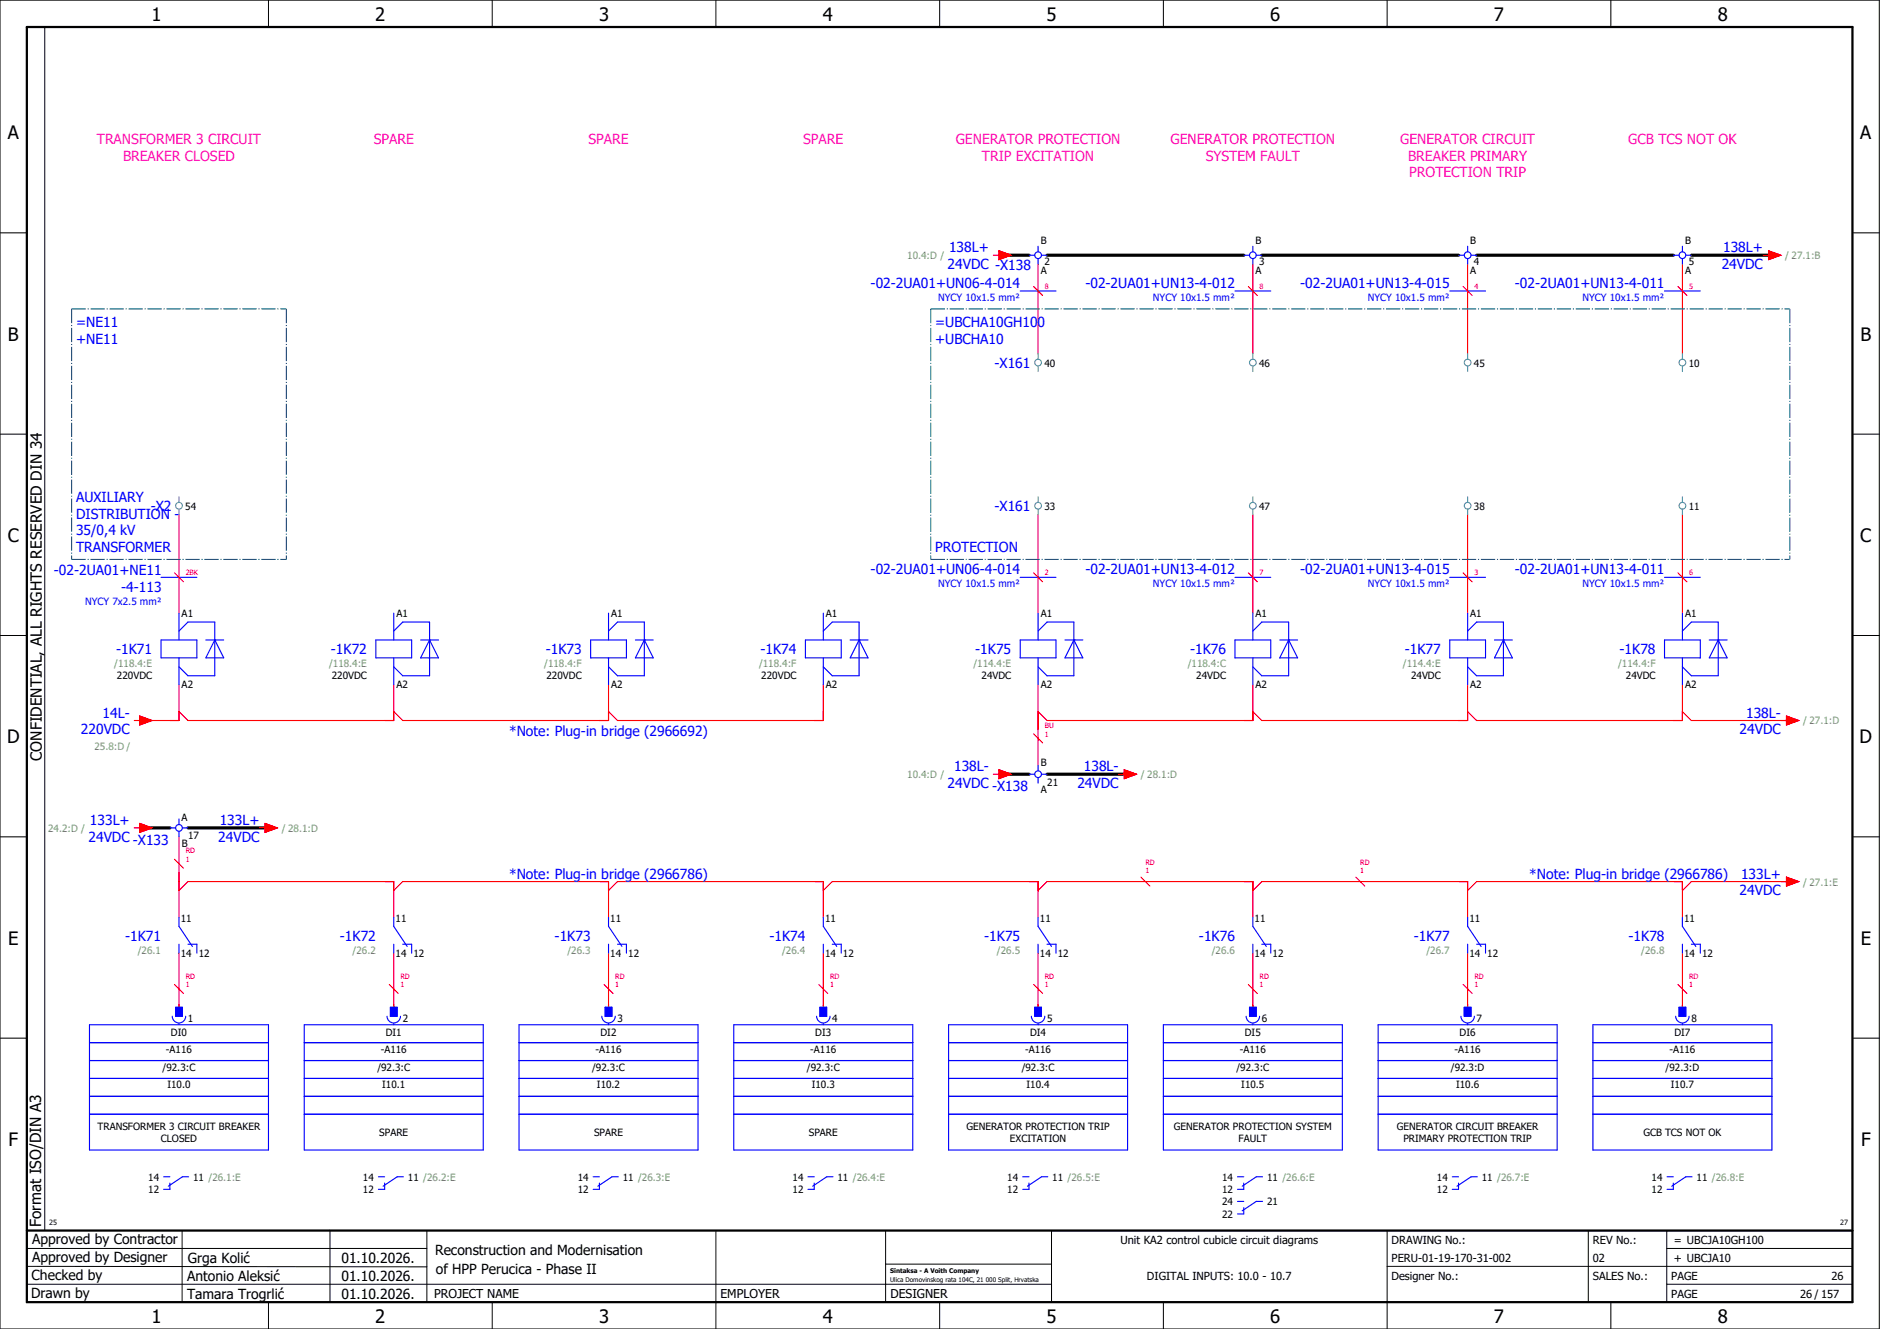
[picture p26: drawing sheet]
<svg xmlns="http://www.w3.org/2000/svg" width="420mm" height="297mm" viewBox="0 0 420 297" stroke-linecap="round" stroke-linejoin="round" font-family="sans-serif">
<defs><g id="words">
<g font-size="4.1">
<text x="33.9" y="4.7">1</text>
<text x="83.9" y="4.7">2</text>
<text x="133.9" y="4.7">3</text>
<text x="183.9" y="4.7">4</text>
<text x="233.9" y="4.7">5</text>
<text x="283.9" y="4.7">6</text>
<text x="333.9" y="4.7">7</text>
<text x="383.9" y="4.7">8</text>
<text x="1.8" y="31.2">A</text>
<text x="415.8" y="31.2">A</text>
<text x="1.8" y="76.2">B</text>
<text x="415.8" y="76.2">B</text>
<text x="1.8" y="121.2">C</text>
<text x="415.8" y="121.2">C</text>
<text x="1.6" y="166.2">D</text>
<text x="415.6" y="166.2">D</text>
<text x="1.8" y="211.2">E</text>
<text x="415.8" y="211.2">E</text>
<text x="1.9" y="256.2">F</text>
<text x="415.9" y="256.2">F</text>
<text x="33.9" y="295.7">1</text>
<text x="83.9" y="295.7">2</text>
<text x="133.9" y="295.7">3</text>
<text x="183.9" y="295.7">4</text>
<text x="233.9" y="295.7">5</text>
<text x="283.9" y="295.7">6</text>
<text x="333.9" y="295.7">7</text>
<text x="383.9" y="295.7">8</text>
</g>
<g font-size="3.4">
<text x="9.4" y="170" transform="rotate(-90 9.4 170)">CONFIDENTIAL, ALL RIGHTS RESERVED DIN 34</text>
<text x="9.2" y="274.3" transform="rotate(-90 9.2 274.3)">Format ISO/DIN A3</text>
</g>
<g font-size="3.1" fill="#f0f">
<text x="21.7" y="32.1">TRANSFORMER 3 CIRCUIT</text>
<text x="27.5" y="35.9">BREAKER CLOSED</text>
<text x="83.5" y="32.1">SPARE</text>
<text x="131.5" y="32.1">SPARE</text>
<text x="179.5" y="32.1">SPARE</text>
<text x="213.6" y="32.1">GENERATOR PROTECTION</text>
<text x="219.5" y="35.9">TRIP EXCITATION</text>
<text x="261.6" y="32.1">GENERATOR PROTECTION</text>
<text x="269.5" y="35.9">SYSTEM FAULT</text>
<text x="312.9" y="32.1">GENERATOR CIRCUIT</text>
<text x="314.7" y="35.9">BREAKER PRIMARY</text>
<text x="363.9" y="32.1">GCB TCS NOT OK</text>
<text x="315" y="39.6">PROTECTION TRIP</text>
</g>
<g font-size="3.1" fill="#00f">
<text x="212.1" y="56.4">138L+</text>
<text x="385.1" y="56.4">138L+</text>
<text x="194.6" y="64.4">-02-2UA01+UN06-4-014</text>
<text x="211.8" y="60.1">24VDC -X138</text>
<text x="242.6" y="64.4">-02-2UA01+UN13-4-012</text>
<text x="290.6" y="64.4">-02-2UA01+UN13-4-015</text>
<text x="338.6" y="64.4">-02-2UA01+UN13-4-011</text>
<text x="384.8" y="60.1">24VDC</text>
<text x="17" y="73.1">=NE11</text>
<text x="17" y="76.9">+NE11</text>
<text x="209" y="73.1">=UBCHA10GH100</text>
<text x="209" y="76.9">+UBCHA10</text>
<text x="222.3" y="82.3">-X161</text>
<text x="17" y="112.1">AUXILIARY</text>
<text x="17" y="115.9">DISTRIBUTION -</text>
<text x="17" y="119.6">35/0,4 kV</text>
<text x="33.7" y="114.3">-X2</text>
<text x="222.3" y="114.3">-X161</text>
<text x="17" y="123.4">TRANSFORMER</text>
<text x="209" y="123.4">PROTECTION</text>
<text x="12" y="128.5">-02-2UA01+NE11</text>
<text x="194.6" y="128.4">-02-2UA01+UN06-4-014</text>
<text x="242.6" y="128.4">-02-2UA01+UN13-4-012</text>
<text x="290.6" y="128.4">-02-2UA01+UN13-4-015</text>
<text x="338.6" y="128.4">-02-2UA01+UN13-4-011</text>
<text x="27.1" y="132.3">-4-113</text>
<text x="26" y="146.3">-1K71</text>
<text x="74" y="146.3">-1K72</text>
<text x="122" y="146.3">-1K73</text>
<text x="170" y="146.3">-1K74</text>
<text x="218" y="146.3">-1K75</text>
<text x="266" y="146.3">-1K76</text>
<text x="314" y="146.3">-1K77</text>
<text x="362" y="146.3">-1K78</text>
<text x="22.9" y="160.4">14L-</text>
<text x="390.2" y="160.4">138L-</text>
<text x="18.1" y="164.1">220VDC</text>
<text x="113.8" y="164.4">*Note: Plug-in bridge (2966692)</text>
<text x="388.8" y="164.1">24VDC</text>
<text x="213.2" y="172.4">138L-</text>
<text x="242.2" y="172.4">138L-</text>
<text x="211.8" y="176.1">24VDC -X138</text>
<text x="240.8" y="176.1">24VDC</text>
<text x="20.1" y="184.4">133L+</text>
<text x="49.1" y="184.4">133L+</text>
<text x="19.8" y="188.1">24VDC -X133</text>
<text x="48.8" y="188.1">24VDC</text>
<text x="113.8" y="196.4">*Note: Plug-in bridge (2966786)</text>
<text x="341.8" y="196.4">*Note: Plug-in bridge (2966786)</text>
<text x="389.1" y="196.4">133L+</text>
<text x="388.8" y="200.1">24VDC</text>
<text x="28" y="210.3">-1K71</text>
<text x="76" y="210.3">-1K72</text>
<text x="124" y="210.3">-1K73</text>
<text x="172" y="210.3">-1K74</text>
<text x="220" y="210.3">-1K75</text>
<text x="268" y="210.3">-1K76</text>
<text x="316" y="210.3">-1K77</text>
<text x="364" y="210.3">-1K78</text>
</g>
<g font-size="3.1">
<text x="7.2" y="278.1">Approved by Contractor</text>
<text x="97.2" y="280.5">Reconstruction and Modernisation</text>
<text x="7.1" y="286.1">Checked by</text>
<text x="7.2" y="282.1">Approved by Designer</text>
<text x="41.8" y="286.2">Antonio Aleksić</text>
<text x="42" y="282.3">Grga Kolić</text>
<text x="76.3" y="282.3">01.10.2026.</text>
<text x="76.3" y="286.3">01.10.2026.</text>
<text x="97.4" y="284.8">of HPP Perucica - Phase II</text>
<text x="6.9" y="290">Drawn by</text>
<text x="41.8" y="290.3">Tamara Trogrlić</text>
<text x="76.3" y="290.3">01.10.2026.</text>
</g>
<g font-size="2.7">
<text x="97" y="290.1">PROJECT NAME</text>
<text x="161" y="290.1">EMPLOYER</text>
<text x="199" y="290.1">DESIGNER</text>
</g>
<g font-size="2.5">
<text x="250.4" y="278">Unit KA2 control cubicle circuit diagrams</text>
<text x="311" y="278">DRAWING No.:</text>
<text x="356" y="278">REV No.:</text>
<text x="374.1" y="278">= UBCJA10GH100</text>
<text x="256.3" y="286">DIGITAL INPUTS: 10.0 - 10.7</text>
<text x="311" y="286">Designer No.:</text>
<text x="311" y="282">PERU-01-19-170-31-002</text>
<text x="356" y="286">SALES No.:</text>
<text x="356" y="282">02</text>
<text x="373.5" y="286">PAGE</text>
<text x="374.1" y="282.1">+ UBCJA10</text>
<text x="409.3" y="286">26</text>
<text x="373.5" y="290">PAGE</text>
<text x="402.3" y="290">26 / 157</text>
</g>
<g font-size="2.2" fill="#7ca552">
<text x="202.8" y="57.9">10.4:D /</text>
<text x="399" y="57.9">/ 27.1:B</text>
<text x="25.5" y="149.2">/118.4:E</text>
<text x="73.5" y="149.2">/118.4:E</text>
<text x="121.6" y="149.2">/118.4:F</text>
<text x="169.6" y="149.2">/118.4:F</text>
<text x="217.5" y="149.2">/114.4:E</text>
<text x="265.5" y="149.2">/118.4:C</text>
<text x="313.5" y="149.2">/114.4:E</text>
<text x="361.6" y="149.2">/114.4:F</text>
<text x="403" y="161.9">/ 27.1:D</text>
<text x="21.1" y="167.7">25.8:D /</text>
<text x="202.8" y="173.9">10.4:D /</text>
<text x="255" y="173.9">/ 28.1:D</text>
<text x="10.8" y="185.9">24.2:D /</text>
<text x="63" y="185.9">/ 28.1:D</text>
<text x="403" y="197.9">/ 27.1:E</text>
<text x="30.8" y="213.2">/26.1</text>
<text x="78.8" y="213.2">/26.2</text>
<text x="126.8" y="213.2">/26.3</text>
<text x="174.8" y="213.2">/26.4</text>
<text x="222.8" y="213.2">/26.5</text>
<text x="270.8" y="213.2">/26.6</text>
<text x="318.8" y="213.2">/26.7</text>
<text x="366.8" y="213.2">/26.8</text>
</g>
<g font-size="2.2">
<text x="232.6" y="54.6">B</text>
<text x="233.4" y="59.3">2</text>
<text x="280.6" y="54.6">B</text>
<text x="281.4" y="59.3">3</text>
<text x="328.6" y="54.6">B</text>
<text x="329.4" y="59.3">4</text>
<text x="376.6" y="54.6">B</text>
<text x="377.4" y="59.3">5</text>
<text x="232.6" y="61.3">A</text>
<text x="280.6" y="61.3">A</text>
<text x="328.6" y="61.3">A</text>
<text x="376.6" y="61.3">A</text>
<text x="233.4" y="81.9">40</text>
<text x="281.4" y="81.9">46</text>
<text x="329.4" y="81.9">45</text>
<text x="377.4" y="81.9">10</text>
<text x="41.4" y="113.9">54</text>
<text x="233.4" y="113.9">33</text>
<text x="281.4" y="113.9">47</text>
<text x="329.4" y="113.9">38</text>
<text x="377.4" y="113.9">11</text>
<text x="40.6" y="138">A1</text>
<text x="88.6" y="138">A1</text>
<text x="136.6" y="138">A1</text>
<text x="184.6" y="138">A1</text>
<text x="232.6" y="138">A1</text>
<text x="280.6" y="138">A1</text>
<text x="328.6" y="138">A1</text>
<text x="376.6" y="138">A1</text>
<text x="26.1" y="151.9">220VDC</text>
<text x="40.6" y="153.9">A2</text>
<text x="74.1" y="151.9">220VDC</text>
<text x="88.6" y="153.9">A2</text>
<text x="122.1" y="151.9">220VDC</text>
<text x="136.6" y="153.9">A2</text>
<text x="170.1" y="151.9">220VDC</text>
<text x="184.6" y="153.9">A2</text>
<text x="219.4" y="151.9">24VDC</text>
<text x="232.6" y="153.9">A2</text>
<text x="267.4" y="151.9">24VDC</text>
<text x="280.6" y="153.9">A2</text>
<text x="315.4" y="151.9">24VDC</text>
<text x="328.6" y="153.9">A2</text>
<text x="363.4" y="151.9">24VDC</text>
<text x="376.6" y="153.9">A2</text>
<text x="232.6" y="171.2">B</text>
<text x="232.6" y="177.2">A</text>
<text x="234.1" y="175.6">21</text>
<text x="40.6" y="183.4">A</text>
<text x="40.6" y="189.3">B</text>
<text x="42.1" y="187.6">17</text>
<text x="40.4" y="206">11</text>
<text x="88.4" y="206">11</text>
<text x="136.4" y="206">11</text>
<text x="184.4" y="206">11</text>
<text x="232.4" y="206">11</text>
<text x="280.4" y="206">11</text>
<text x="328.4" y="206">11</text>
<text x="376.4" y="206">11</text>
<text x="40.4" y="213.9">14</text>
<text x="44.4" y="213.9">12</text>
<text x="88.4" y="213.9">14</text>
<text x="92.4" y="213.9">12</text>
<text x="136.4" y="213.9">14</text>
<text x="140.4" y="213.9">12</text>
<text x="184.4" y="213.9">14</text>
<text x="188.4" y="213.9">12</text>
<text x="232.4" y="213.9">14</text>
<text x="236.4" y="213.9">12</text>
<text x="280.4" y="213.9">14</text>
<text x="284.4" y="213.9">12</text>
<text x="328.4" y="213.9">14</text>
<text x="332.4" y="213.9">12</text>
<text x="376.4" y="213.9">14</text>
<text x="380.4" y="213.9">12</text>
<text x="38.2" y="231.5">DI0</text>
<text x="42" y="228.4">1</text>
<text x="86.2" y="231.5">DI1</text>
<text x="90" y="228.4">2</text>
<text x="134.2" y="231.5">DI2</text>
<text x="138" y="228.4">3</text>
<text x="182.2" y="231.5">DI3</text>
<text x="186" y="228.4">4</text>
<text x="230.2" y="231.5">DI4</text>
<text x="234" y="228.4">5</text>
<text x="278.2" y="231.5">DI5</text>
<text x="282" y="228.4">6</text>
<text x="326.2" y="231.5">DI6</text>
<text x="330" y="228.4">7</text>
<text x="374.2" y="231.5">DI7</text>
<text x="378" y="228.4">8</text>
<text x="36.3" y="239.3">/92.3:C</text>
<text x="37.1" y="235.3">-A116</text>
<text x="84.3" y="239.3">/92.3:C</text>
<text x="85.1" y="235.3">-A116</text>
<text x="132.3" y="239.3">/92.3:C</text>
<text x="133.1" y="235.3">-A116</text>
<text x="180.3" y="239.3">/92.3:C</text>
<text x="181.1" y="235.3">-A116</text>
<text x="228.3" y="239.3">/92.3:C</text>
<text x="229.1" y="235.3">-A116</text>
<text x="276.3" y="239.3">/92.3:C</text>
<text x="277.1" y="235.3">-A116</text>
<text x="324.2" y="239.3">/92.3:D</text>
<text x="325.1" y="235.3">-A116</text>
<text x="372.3" y="239.3">/92.3:D</text>
<text x="373.1" y="235.3">-A116</text>
<text x="37.4" y="243.3">I10.0</text>
<text x="85.4" y="243.3">I10.1</text>
<text x="133.4" y="243.3">I10.2</text>
<text x="181.4" y="243.3">I10.3</text>
<text x="229.4" y="243.3">I10.4</text>
<text x="277.4" y="243.3">I10.5</text>
<text x="325.4" y="243.3">I10.6</text>
<text x="373.4" y="243.3">I10.7</text>
<text x="21.8" y="252.6">TRANSFORMER 3 CIRCUIT BREAKER</text>
<text x="36" y="255.3">CLOSED</text>
<text x="84.8" y="253.9">SPARE</text>
<text x="132.8" y="253.9">SPARE</text>
<text x="180.8" y="253.9">SPARE</text>
<text x="216" y="252.6">GENERATOR PROTECTION TRIP</text>
<text x="225.7" y="255.3">EXCITATION</text>
<text x="262.4" y="252.6">GENERATOR PROTECTION SYSTEM</text>
<text x="276.8" y="255.3">FAULT</text>
<text x="312.2" y="252.6">GENERATOR CIRCUIT BREAKER</text>
<text x="313.7" y="255.3">PRIMARY PROTECTION TRIP</text>
<text x="367.3" y="253.9">GCB TCS NOT OK</text>
<text x="33.1" y="263.9">14</text>
<text x="43.2" y="263.9">11 /26.1:E</text>
<text x="81.1" y="263.9">14</text>
<text x="91.2" y="263.9">11 /26.2:E</text>
<text x="129.1" y="263.9">14</text>
<text x="139.2" y="263.9">11 /26.3:E</text>
<text x="177.1" y="263.9">14</text>
<text x="187.2" y="263.9">11 /26.4:E</text>
<text x="225.1" y="263.9">14</text>
<text x="235.2" y="263.9">11 /26.5:E</text>
<text x="273.1" y="263.9">14</text>
<text x="283.2" y="263.9">11 /26.6:E</text>
<text x="321.1" y="263.9">14</text>
<text x="331.2" y="263.9">11 /26.7:E</text>
<text x="369.1" y="263.9">14</text>
<text x="379.2" y="263.9">11 /26.8:E</text>
<text x="33.1" y="266.7">12</text>
<text x="81.1" y="266.7">12</text>
<text x="129.1" y="266.7">12</text>
<text x="177.1" y="266.7">12</text>
<text x="225.1" y="266.7">12</text>
<text x="273.1" y="266.7">12</text>
<text x="273.1" y="269.4">24</text>
<text x="283.2" y="269.4">21</text>
<text x="321.1" y="266.7">12</text>
<text x="369.1" y="266.7">12</text>
<text x="273.1" y="272.2">22</text>
</g>
<g font-size="2.2" fill="#00f">
<text x="209.7" y="67.3">NYCY 10x1.5 mm²</text>
<text x="257.7" y="67.3">NYCY 10x1.5 mm²</text>
<text x="305.7" y="67.3">NYCY 10x1.5 mm²</text>
<text x="353.7" y="67.3">NYCY 10x1.5 mm²</text>
<text x="209.7" y="131.3">NYCY 10x1.5 mm²</text>
<text x="257.7" y="131.3">NYCY 10x1.5 mm²</text>
<text x="305.7" y="131.3">NYCY 10x1.5 mm²</text>
<text x="353.7" y="131.3">NYCY 10x1.5 mm²</text>
<text x="19" y="135.2">NYCY 7x2.5 mm²</text>
</g>
<g font-size="1.6" fill="#f00">
<text x="233.5" y="64.5">8</text>
<text x="281.5" y="64.5">8</text>
<text x="329.5" y="64.5">4</text>
<text x="377.5" y="64.5">5</text>
<text x="41.5" y="128.5">2BK</text>
<text x="233.5" y="128.5">2</text>
<text x="281.5" y="128.5">7</text>
<text x="329.5" y="128.5">3</text>
<text x="377.5" y="128.5">6</text>
<text x="233.5" y="164.7">1</text>
<text x="233.5" y="162.8">BU</text>
<text x="41.5" y="190.8">RD</text>
<text x="41.5" y="192.7">1</text>
<text x="256" y="195.2">1</text>
<text x="256" y="193.3">RD</text>
<text x="304" y="195.2">1</text>
<text x="304" y="193.3">RD</text>
<text x="41.5" y="220.7">1</text>
<text x="41.5" y="218.8">RD</text>
<text x="89.5" y="220.7">1</text>
<text x="89.5" y="218.8">RD</text>
<text x="137.5" y="220.7">1</text>
<text x="137.5" y="218.8">RD</text>
<text x="185.5" y="220.7">1</text>
<text x="185.5" y="218.8">RD</text>
<text x="233.5" y="220.7">1</text>
<text x="233.5" y="218.8">RD</text>
<text x="281.5" y="220.7">1</text>
<text x="281.5" y="218.8">RD</text>
<text x="329.5" y="220.7">1</text>
<text x="329.5" y="218.8">RD</text>
<text x="377.5" y="220.7">1</text>
<text x="377.5" y="218.8">RD</text>
</g>
<g font-size="1.6">
<text x="11" y="273.7">25</text>
<text x="411.2" y="273.7">27</text>
</g>
<g font-size="1.4">
<text x="198.9" y="284.4">Sintaksa - A Voith Company</text>
<text x="198.9" y="286.4">Ulica Domovinskog rata 104C, 21 000 Split, Hrvatska</text>
</g>
</g></defs>
<g fill="none" stroke="#000" stroke-width=".22">
<path d="M0 0h420v297h-420zM10 6v269M60 0v6M110 0v6M160 0v6M210 0v6M260 0v6M310 0v6M360 0v6M0 52h6M414 52h6M0 97h6"/>
<path d="M414 97h6M0 142h6M414 142h6M414 176.3v87.4M0 187h6M414 187h6M0 232h6M414 232h6M6 279h89.4M40.7 275v16M73.7 274.9v16M95.4 275.1v16"/>
<path d="M160 275v22M197.9 275.1v16M310 275v22M355 275v16M372.5 279h41.5M372.5 275v16M414 275h-179v16M6 283l89.4 .1M6 287h229M60 291v6M110 291v6M197.9 282.5h37.1"/>
<path d="M210 291v6M260 291v6M310 283h104M360 291v6M372.5 287h41.5"/>
</g>
<path d="M6 6h408v285h-408zM6 275h408" fill="none" stroke="#000" stroke-width=".5"/>
<g fill="none" stroke="#f00" stroke-width=".25">
<path d="M222 57h1.3M223.3 56l2.7 1-2.7 1zM232 59v20M280 59v20M328 59v20M376 59v20M394 57h1.2M395.2 56l2.8 1-2.8 1zM231 64l2 2M279 64l2 2M327 64l2 2M375 64l2 2"/>
<path d="M40 115v22M232 115v22M280 115v22M328 115v22M376 115v22M39 128l2 2M231 128l2 2M279 128l2 2M327 128l2 2M375 128l2 2M40 153v8h-8M88 153v8h-46l-2-2"/>
<path d="M136 153v8h-46l-2-2M184 153v8h-46l-2-2M232 153v18M280 153v8h-46l-2-2M328 153v8h-46l-2-2M376 153v8h-46l-2-2M376 159l2 2h22M30 161h1.3M31.3 160l2.7 1-2.7 1zM222 173h1.3M223.3 172l2.7 1-2.7 1zM231 164l2 2"/>
<path d="M250 173h1.3M251.3 172l2.7 1-2.7 1zM399.2 160l2.8 1-2.8 1zM30 185h1.3M31.3 184l2.7 1-2.7 1zM39 192l2 2M40 199l2-2h46v8M40 187v18M58 185h1.3M59.3 184l2.7 1-2.7 1zM88 199l2-2h46v8M136 199l2-2h46v8"/>
<path d="M184 199l2-2h46v8M232 199l2-2h46v8M255 196l2 2M280 199l2-2h46v8M303 196l2 2M328 199l2-2h46v8M399.2 196l2.8 1-2.8 1zM400 197h-22l-2 2M40 213v12M88 213v12M136 213v12M184 213v12"/>
<path d="M232 213v12M280 213v12M328 213v12M376 213v12M39 220l2 2M87 220l2 2M135 220l2 2M183 220l2 2M231 220l2 2M279 220l2 2M327 220l2 2M375 220l2 2"/>
</g>
<path d="M224 57h6M234 57h44M282 57h44M330 57h44M378 57h18M224 173h6M234 173h18M32 185h6M42 185h18" fill="none" stroke="#000" stroke-width=".7"/>
<g fill="none" stroke="#00f" stroke-width=".25">
<path d="M230 57h1.3M232 55v1.3M232 57.8v1.2M232.8 57h1.2M278 57h1.3M280 55v1.3M280 57.8v1.2M280.8 57h1.2M326 57h1.3M328 55v1.3M328 57.8v1.2M328.8 57h1.2"/>
<path d="M374 57h1.2M376 55v1.3M376 57.8v1.2M376.7 57h1.3M228 65h8M276 65h8M324 65h8M372 65h8M36 129h8M40 137v6M88 137v6M136 137v6"/>
<path d="M184 137v6M228 129h8M232 137v6M276 129h8M280 137v6M324 129h8M328 137v6M372 129h8M376 137v6M36 143h8v4h-8zM40 147v6M40 141l2-2h6v12h-6l-2-2"/>
<path d="M46 143h4M48 143h.1M48 143l2 4h-4zM84 143h8v4h-8zM88 147v6M88 141l2-2h6v12h-6l-2-2M94 143h4M96 143h.1M96 143l2 4h-4zM132 143h8v4h-8zM136 147v6M136 141l2-2h6v12h-6l-2-2"/>
<path d="M142 143h4M144 143h.1M144 143l2 4h-4zM180 143h8v4h-8zM184 147v6M184 141l2-2h6v12h-6l-2-2M190 143h4M192 143h.1M192 143l2 4h-4zM228 143h8v4h-8zM232 147v6M232 141l2-2h6v12h-6l-2-2"/>
<path d="M238 143h4M240 143h.1M240 143l2 4h-4zM276 143h8v4h-8zM280 147v6M280 141l2-2h6v12h-6l-2-2M286 143h4M288 143h.1M288 143l2 4h-4zM324 143h8v4h-8zM328 147v6M328 141l2-2h6v12h-6l-2-2"/>
<path d="M334 143h4M336 143h.1M336 143l2 4h-4zM372 143h8v4h-8zM376 147v6M376 141l2-2h6v12h-6l-2-2M382 143h4M384 143h.1M384 143l2 4h-4zM230 173h1.3M232 171v1.3M232 173.8v1.2"/>
<path d="M232.8 173h1.2M38 185h1.3M40 183v1.3M40 185.8v1.2M40.8 185h1.2M40 205v2l3 4.5M40 211v2M42 211h2v2M88 205v2l3 4.5M88 211v2M90 211h2v2M136 205v2l3 4.5"/>
<path d="M136 211v2M138 211h2v2M184 205v2l3 4.5M184 211v2M186 211h2v2M232 205v2l3 4.5M232 211v2M234 211h2v2M280 205v2l3 4.5M280 211v2M282 211h2v2M328 205v2l3 4.5"/>
<path d="M328 211v2M330 211h2v2M376 205v2l3 4.5M376 211v2M378 211h2v2M20 237h40M20 229h40v28h-40zM20 233h40M38.5 227.1a1.5 1.5 0 0 0 1.5 1.5 1.5 1.5 0 0 0 1.5-1.5M39.3 225.1h1.5v2h-1.5zM40 228.7v.3M68 237h40"/>
<path d="M68 233h40M68 229h40v28h-40zM86.5 227.1a1.5 1.5 0 0 0 1.5 1.5 1.5 1.5 0 0 0 1.5-1.5M87.3 225.1h1.5v2h-1.5zM88 228.7v.3M116 237h40M116 233h40M116 229h40v28h-40zM134.5 227.1a1.5 1.5 0 0 0 1.5 1.5 1.5 1.5 0 0 0 1.5-1.5M135.3 225.1h1.5v2h-1.5zM136 228.7v.3M164 237h40"/>
<path d="M164 233h40M164 229h40v28h-40zM182.5 227.1a1.5 1.5 0 0 0 1.5 1.5 1.5 1.5 0 0 0 1.5-1.5M183.3 225.1h1.5v2h-1.5zM184 228.7v.3M212 237h40M212 233h40M212 229h40v28h-40zM230.5 227.1a1.5 1.5 0 0 0 1.5 1.5 1.5 1.5 0 0 0 1.5-1.5M231.3 225.1h1.5v2h-1.5zM232 228.7v.3M260 237h40"/>
<path d="M260 233h40M260 229h40v28h-40zM278.5 227.1a1.5 1.5 0 0 0 1.5 1.5 1.5 1.5 0 0 0 1.5-1.5M279.3 225.1h1.5v2h-1.5zM280 228.7v.3M308 237h40M308 233h40M308 229h40v28h-40zM326.5 227.1a1.5 1.5 0 0 0 1.5 1.5 1.5 1.5 0 0 0 1.5-1.5M327.3 225.1h1.5v2h-1.5zM328 228.7v.3M356 237h40"/>
<path d="M356 233h40M356 229h40v28h-40zM374.5 227.1a1.5 1.5 0 0 0 1.5 1.5 1.5 1.5 0 0 0 1.5-1.5M375.2 225.1h1.5v2h-1.5zM376 228.7v.3M20 249h40M20 245h40M20 241h40M68 249h40M68 245h40M68 241h40M116 249h40"/>
<path d="M116 245h40M116 241h40M164 249h40M164 245h40M164 241h40M212 249h40M212 245h40M212 241h40M260 249h40M260 245h40M260 241h40M308 249h40"/>
<path d="M308 245h40M308 241h40M356 249h40M356 245h40M356 241h40M36.6 263h1.4M38 264.4v1.4h-1.4M42.2 263h-1.4l-3.2 2.1M84.6 263h1.4M86 264.4v1.4h-1.4M90.2 263h-1.4l-3.2 2.1M132.6 263h1.4"/>
<path d="M134 264.4v1.4h-1.4M138.2 263h-1.4l-3.2 2.1M180.6 263h1.4M182 264.4v1.4h-1.4M186.2 263h-1.4l-3.2 2.1M228.6 263h1.4M230 264.4v1.4h-1.4M234.2 263h-1.4l-3.2 2.1M276.6 263h1.4M276.6 268.5h1.4M278 264.4v1.4h-1.4M278 269.9v1.4h-1.4"/>
<path d="M282.2 263h-1.4l-3.2 2.1M282.2 268.5h-1.4l-3.2 2.1M324.6 263h1.4M326 264.4v1.4h-1.4M330.2 263h-1.4l-3.2 2.1M372.6 263h1.4M374 264.4v1.4h-1.4M378.2 263h-1.4l-3.2 2.1"/>
<circle cx="232" cy="57" r=".75"/>
<circle cx="280" cy="57" r=".75"/>
<circle cx="328" cy="57" r=".75"/>
<circle cx="376" cy="57" r=".75"/>
<circle cx="232" cy="173" r=".75"/>
<circle cx="40" cy="185" r=".75"/>
</g>
<g fill="#00f" stroke="#00f" stroke-width=".22">
<path d="M39.3 225.1h1.5v2h-1.5z"/>
<path d="M87.3 225.1h1.5v2h-1.5z"/>
<path d="M135.3 225.1h1.5v2h-1.5z"/>
<path d="M183.3 225.1h1.5v2h-1.5z"/>
<path d="M231.3 225.1h1.5v2h-1.5z"/>
<path d="M279.3 225.1h1.5v2h-1.5z"/>
<path d="M327.3 225.1h1.5v2h-1.5z"/>
<path d="M375.2 225.1h1.5v2h-1.5z"/>
</g>
<path d="M16 69h48M16 69v56M64 69v56M208 69h192M208 69v56M400 69v56M16 125h48M208 125h192" fill="none" stroke="#007f7f" stroke-width=".25" stroke-dasharray="3.2 .4 .3 .4" stroke-linecap="butt"/>
<g fill="none" stroke="#52a5a5" stroke-width=".25">
<path d="M232 79v1.3M280 79v1.3M328 79v1.3M376 79v1.3M232 81.8v1.2M280 81.8v1.2M328 81.8v1.2M376 81.8v1.2M40 111v1.3M40 113.8v1.2M232 111v1.3M232 113.8v1.2"/>
<path d="M280 111v1.3M280 113.8v1.2M328 111v1.3M328 113.8v1.2M376 111v1.3M376 113.8v1.2"/>
<circle cx="232" cy="81" r=".75"/>
<circle cx="280" cy="81" r=".75"/>
<circle cx="328" cy="81" r=".75"/>
<circle cx="376" cy="81" r=".75"/>
<circle cx="40" cy="113" r=".75"/>
<circle cx="232" cy="113" r=".75"/>
<circle cx="280" cy="113" r=".75"/>
<circle cx="328" cy="113" r=".75"/>
<circle cx="376" cy="113" r=".75"/>
</g>
<g fill="#f00" stroke="#f00" stroke-width=".22">
<path d="M31.3 160l2.7 1-2.7 1z"/>
<path d="M223.3 172l2.7 1-2.7 1z"/>
<path d="M251.3 172l2.7 1-2.7 1z"/>
<path d="M31.3 184l2.7 1-2.7 1z"/>
<path d="M59.3 184l2.7 1-2.7 1z"/>
<path d="M395.2 56l2.8 1-2.8 1z"/>
<path d="M223.3 56l2.7 1-2.7 1z"/>
<path d="M399.2 160l2.8 1-2.8 1z"/>
<path d="M399.2 196l2.8 1-2.8 1z"/>
</g>
<use href="#words"/>
</svg>
